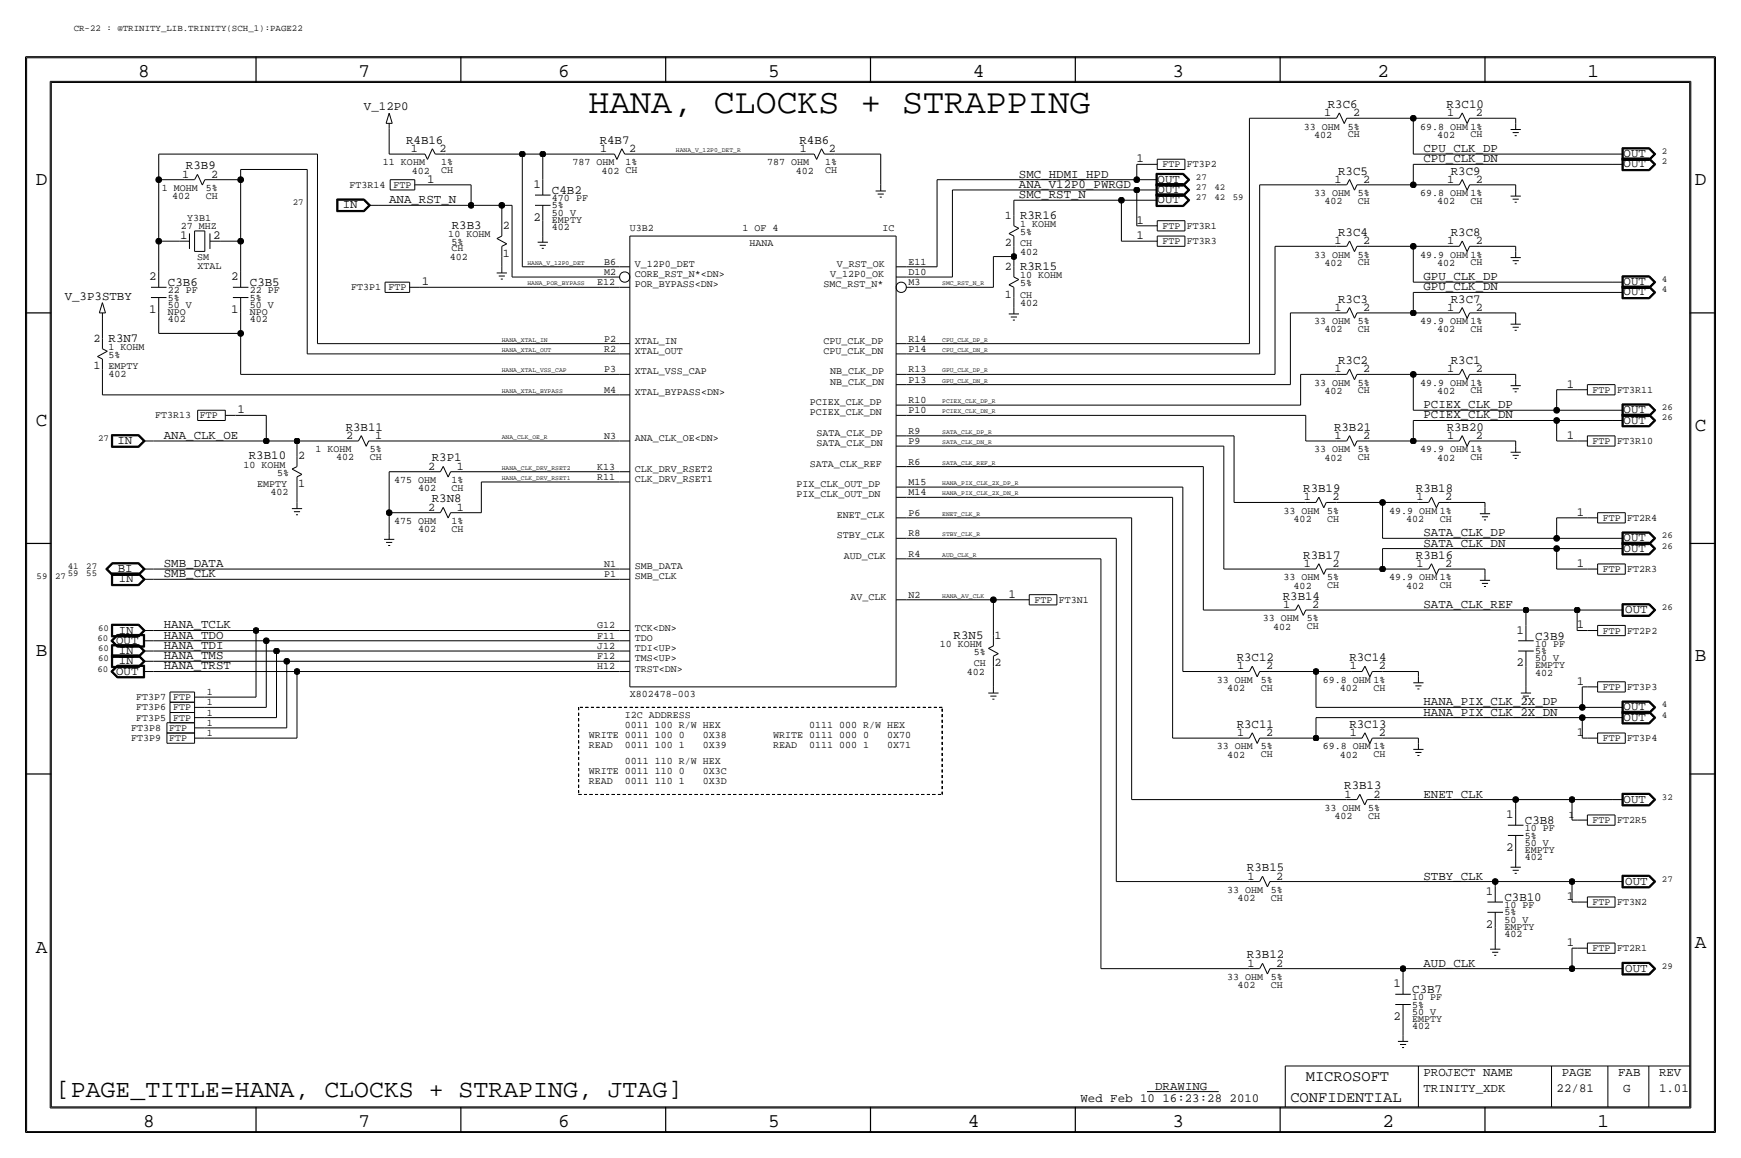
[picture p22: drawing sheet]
<svg xmlns="http://www.w3.org/2000/svg" width="432mm" height="287mm" viewBox="0 0 432 287" stroke-linecap="round" stroke-linejoin="round" font-family="sans-serif">
<defs><g id="words">
<text font-size="8.6" x="145.9" y="28">HANA, CLOCKS + STRAPPING</text>
<text font-size="6.2" x="13.9" y="271.9">[PAGE_TITLE=HANA, CLOCKS + STRAPING, JTAG]</text>
<g font-size="4.8">
<text x="34.3" y="19.1">8</text>
<text x="88.9" y="19.1">7</text>
<text x="138.4" y="19.1">6</text>
<text x="190.5" y="19.1">5</text>
<text x="241.3" y="19.1">4</text>
<text x="290.8" y="19.1">3</text>
<text x="341.6" y="19.1">2</text>
<text x="393.7" y="19.1">1</text>
<text x="8.9" y="45.8">D</text>
<text x="420.4" y="45.8">D</text>
<text x="8.9" y="105.5">C</text>
<text x="420.4" y="106.8">C</text>
<text x="8.9" y="162.7">B</text>
<text x="420.4" y="163.9">B</text>
<text x="8.9" y="236.3">A</text>
<text x="420.4" y="235.1">A</text>
<text x="35.5" y="279.5">8</text>
<text x="88.9" y="279.5">7</text>
<text x="138.4" y="279.5">6</text>
<text x="190.5" y="279.5">5</text>
<text x="240" y="279.5">4</text>
<text x="290.8" y="279.5">3</text>
<text x="342.9" y="279.5">2</text>
<text x="396.2" y="279.5">1</text>
</g>
<g font-size="3.8">
<text x="323.9" y="268.1">MICROSOFT</text>
<text x="320" y="273.2">CONFIDENTIAL</text>
</g>
<g font-size="3.1">
<text x="90.3" y="27.4">V_12P0</text>
<text x="329.3" y="26.8">R3C6</text>
<text x="358.8" y="26.8">R3C10</text>
<text x="100.7" y="35.7">R4B16</text>
<text x="148.7" y="35.7">R4B7</text>
<text x="198.3" y="35.7">R4B6</text>
<text x="281.9" y="40.2">1</text>
<text x="353.1" y="37.7">CPU_CLK_DP</text>
<text x="353.1" y="40.2">CPU_CLK_DN</text>
<text x="402.7" y="39">OUT</text>
<text x="402.7" y="41.5">OUT</text>
<text x="46.1" y="42">R3B9</text>
<text x="105.9" y="45.3">1</text>
<text x="132.3" y="46.6">1</text>
<text x="252.7" y="46.6">ANA_V12P0_PWRGD</text>
<text x="252.7" y="44">SMC_HDMI_HPD</text>
<text x="287.1" y="47.9">OUT</text>
<text x="287.1" y="45.3">OUT</text>
<text x="331.9" y="43.3">R3C5</text>
<text x="359.8" y="43.3">R3C9</text>
<text x="85" y="51.7">IN</text>
<text x="96.5" y="50.4">ANA_RST_N</text>
<text x="136.9" y="48.1">C4B2</text>
<text x="252.7" y="49.1">SMC_RST_N</text>
<text x="287.1" y="50.4">OUT</text>
<text x="44.7" y="59.3">1</text>
<text x="52.8" y="59.3">2</text>
<text x="112.1" y="56.7">R3B3</text>
<text x="132.3" y="54.7">2</text>
<text x="253" y="54.2">R3R16</text>
<text x="281.9" y="55.5">1</text>
<text x="281.9" y="59.3">1</text>
<text x="331.9" y="58.5">R3C4</text>
<text x="359.8" y="58.5">R3C8</text>
<text x="37" y="69.4">2</text>
<text x="41.7" y="71">C3B6</text>
<text x="57.4" y="69.4">2</text>
<text x="62" y="71">C3B5</text>
<text x="104.6" y="70.7">1</text>
<text x="253" y="66.9">R3R15</text>
<text x="353.1" y="72">GPU_CLK_DN</text>
<text x="353.1" y="69.4">GPU_CLK_DP</text>
<text x="402.7" y="70.7">OUT</text>
<text x="16.1" y="74.4">V_3P3STBY</text>
<text x="37" y="77.6">1</text>
<text x="57.4" y="77.6">1</text>
<text x="331.9" y="75">R3C3</text>
<text x="359.8" y="75">R3C7</text>
<text x="402.7" y="73.3">OUT</text>
<text x="26.9" y="84.7">R3N7</text>
<text x="331.9" y="90.3">R3C2</text>
<text x="359.8" y="90.3">R3C1</text>
<text x="353.1" y="101.2">PCIEX_CLK_DP</text>
<text x="388.6" y="96.1">1</text>
<text x="58.9" y="102.5">1</text>
<text x="85.8" y="106.8">R3B11</text>
<text x="330.9" y="106.8">R3B21</text>
<text x="353.1" y="103.7">PCIEX_CLK_DN</text>
<text x="358.8" y="106.8">R3B20</text>
<text x="402.7" y="105">OUT</text>
<text x="402.7" y="102.5">OUT</text>
<text x="29.1" y="110.1">IN</text>
<text x="40.6" y="108.8">ANA_CLK_OE</text>
<text x="61.7" y="113.9">R3B10</text>
<text x="388.6" y="108.8">1</text>
<text x="107.1" y="114.4">R3P1</text>
<text x="107.1" y="124.6">R3N8</text>
<text x="323.2" y="122">R3B19</text>
<text x="351.2" y="122">R3B18</text>
<text x="391.1" y="127.9">1</text>
<text x="353.1" y="135.5">SATA_CLK_DN</text>
<text x="353.1" y="132.9">SATA_CLK_DP</text>
<text x="402.7" y="136.8">OUT</text>
<text x="402.7" y="134.2">OUT</text>
<text x="29.2" y="141.8">BI</text>
<text x="40.6" y="143.1">SMB_CLK</text>
<text x="40.6" y="140.6">SMB_DATA</text>
<text x="323.2" y="138.5">R3B17</text>
<text x="351.2" y="138.5">R3B16</text>
<text x="391.1" y="140.6">1</text>
<text x="29.5" y="144.4">IN</text>
<text x="250.1" y="148.2">1</text>
<text x="318.2" y="148.7">R3B14</text>
<text x="40.6" y="155.8">HANA_TCLK</text>
<text x="353.1" y="150.7">SATA_CLK_REF</text>
<text x="391.1" y="155.8">1</text>
<text x="403.1" y="152">OUT</text>
<text x="28.8" y="159.6">OUT</text>
<text x="29.5" y="157.1">IN</text>
<text x="40.6" y="158.3">HANA_TDO</text>
<text x="40.6" y="160.9">HANA_TDI</text>
<text x="236.5" y="158.3">R3N5</text>
<text x="376.1" y="157.1">1</text>
<text x="380.7" y="158.6">C3B9</text>
<text x="28.8" y="167.2">OUT</text>
<text x="29.5" y="164.7">IN</text>
<text x="29.5" y="162.2">IN</text>
<text x="40.6" y="166">HANA_TRST</text>
<text x="40.6" y="163.4">HANA_TMS</text>
<text x="306.7" y="163.9">R3C12</text>
<text x="334.7" y="163.9">R3C14</text>
<text x="376.1" y="165.2">2</text>
<text x="391.1" y="169.8">1</text>
<text x="353.1" y="177.4">HANA_PIX_CLK_2X_DN</text>
<text x="353.1" y="174.9">HANA_PIX_CLK_2X_DP</text>
<text x="402.7" y="176.1">OUT</text>
<text x="402.7" y="178.7">OUT</text>
<text x="306.7" y="180.4">R3C11</text>
<text x="334.7" y="180.4">R3C13</text>
<text x="391.1" y="182.5">1</text>
<text x="333.4" y="195.7">R3B13</text>
<text x="353.1" y="197.7">ENET_CLK</text>
<text x="373.6" y="202.8">1</text>
<text x="402.7" y="199">OUT</text>
<text x="378.2" y="204.3">C3B8</text>
<text x="373.6" y="210.9">2</text>
<text x="309.3" y="216">R3B15</text>
<text x="353.1" y="218">STBY_CLK</text>
<text x="368.5" y="221.8">1</text>
<text x="403.1" y="219.3">OUT</text>
<text x="373.1" y="223.4">C3B10</text>
<text x="388.6" y="223.1">1</text>
<text x="368.5" y="230">2</text>
<text x="309.3" y="237.6">R3B12</text>
<text x="353.1" y="239.6">AUD_CLK</text>
<text x="388.6" y="234.5">1</text>
<text x="345.6" y="244.7">1</text>
<text x="403.1" y="240.9">OUT</text>
<text x="350.3" y="246.2">C3B7</text>
<text x="345.6" y="252.8">2</text>
<text x="353.1" y="266.8">PROJECT NAME</text>
<text x="387.3" y="266.8">PAGE</text>
<text x="401.3" y="266.8">FAB</text>
<text x="411.5" y="266.8">REV</text>
<text x="268" y="273.2">Wed Feb 10 16:23:28 2010</text>
<text x="286.5" y="270.1">DRAWING</text>
<text x="353.1" y="270.6">TRINITY_XDK</text>
<text x="386.1" y="270.6">22/81</text>
<text x="402.6" y="270.6">G</text>
<text x="411.5" y="270.6">1.01</text>
</g>
<g font-size="2.9">
<text x="328.4" y="28.8">1</text>
<text x="335.6" y="28.8">2</text>
<text x="358.9" y="28.8">1</text>
<text x="366.1" y="28.8">2</text>
<text x="101.9" y="37.7">1</text>
<text x="109" y="37.7">2</text>
<text x="148.8" y="37.7">1</text>
<text x="156" y="37.7">2</text>
<text x="198.4" y="37.7">1</text>
<text x="205.5" y="37.7">2</text>
<text x="45.2" y="44">1</text>
<text x="52.4" y="44">2</text>
<text x="331" y="45.3">1</text>
<text x="338.1" y="45.3">2</text>
<text x="358.9" y="45.3">1</text>
<text x="366.1" y="45.3">2</text>
<text x="124.7" y="56.7">2</text>
<text x="249.2" y="54.2">1</text>
<text x="124.7" y="63.6">1</text>
<text x="249.2" y="61.1">2</text>
<text x="331" y="60.6">1</text>
<text x="338.1" y="60.6">2</text>
<text x="358.9" y="60.6">1</text>
<text x="366.1" y="60.6">2</text>
<text x="249.2" y="66.9">2</text>
<text x="249.2" y="73.8">1</text>
<text x="331" y="77.1">1</text>
<text x="338.1" y="77.1">2</text>
<text x="358.9" y="77.1">1</text>
<text x="366.1" y="77.1">2</text>
<text x="23.2" y="84.7">2</text>
<text x="23.2" y="91.5">1</text>
<text x="331" y="92.3">1</text>
<text x="338.1" y="92.3">2</text>
<text x="358.9" y="92.3">1</text>
<text x="366.1" y="92.3">2</text>
<text x="73.9" y="113.9">2</text>
<text x="85.9" y="108.8">2</text>
<text x="93" y="108.8">1</text>
<text x="331" y="108.8">1</text>
<text x="338.1" y="108.8">2</text>
<text x="358.9" y="108.8">1</text>
<text x="366.1" y="108.8">2</text>
<text x="106.2" y="116.4">2</text>
<text x="113.3" y="116.4">1</text>
<text x="73.9" y="120.8">1</text>
<text x="323.3" y="124.1">1</text>
<text x="330.5" y="124.1">2</text>
<text x="351.3" y="124.1">1</text>
<text x="358.4" y="124.1">2</text>
<text x="106.2" y="126.6">2</text>
<text x="113.3" y="126.6">1</text>
<text x="323.3" y="140.6">1</text>
<text x="330.5" y="140.6">2</text>
<text x="351.3" y="140.6">1</text>
<text x="358.4" y="140.6">2</text>
<text x="318.3" y="150.7">1</text>
<text x="325.4" y="150.7">2</text>
<text x="246.6" y="158.3">1</text>
<text x="246.6" y="165.2">2</text>
<text x="306.8" y="166">1</text>
<text x="314" y="166">2</text>
<text x="334.8" y="166">1</text>
<text x="341.9" y="166">2</text>
<text x="306.8" y="182.5">1</text>
<text x="314" y="182.5">2</text>
<text x="334.8" y="182.5">1</text>
<text x="341.9" y="182.5">2</text>
<text x="333.5" y="197.7">1</text>
<text x="340.7" y="197.7">2</text>
<text x="309.4" y="218">1</text>
<text x="316.5" y="218">2</text>
<text x="309.4" y="239.6">1</text>
<text x="316.5" y="239.6">2</text>
</g>
<g font-size="2.5">
<text x="323.4" y="32.1">33 OHM</text>
<text x="325.9" y="34.1">402</text>
<text x="334.3" y="32.1">5%</text>
<text x="334.3" y="34">CH</text>
<text x="352.2" y="32.1">69.8 OHM 1%</text>
<text x="356.4" y="34.1">402</text>
<text x="364.7" y="34">CH</text>
<text x="95" y="41">11 KOHM</text>
<text x="109.4" y="41">1%</text>
<text x="142" y="41">787 OHM</text>
<text x="155.1" y="41">1%</text>
<text x="190.2" y="41">787 OHM</text>
<text x="204.7" y="41">1%</text>
<text x="288.3" y="41.5">FTP</text>
<text x="294.4" y="41.5">FT3P2</text>
<text x="40.2" y="47.3">1 MOHM</text>
<text x="51" y="47.3">5%</text>
<text x="86.7" y="46.6">FT3R14</text>
<text x="97.6" y="46.6">FTP</text>
<text x="102.2" y="43">402</text>
<text x="109.4" y="42.9">CH</text>
<text x="149.1" y="43">402 CH</text>
<text x="197.4" y="43">402</text>
<text x="204.7" y="42.9">CH</text>
<text x="42.7" y="49.4">402</text>
<text x="51" y="49.3">CH</text>
<text x="136.9" y="49.9">470 PF</text>
<text x="136.9" y="51.7">5%</text>
<text x="136.9" y="53.4">50 V</text>
<text x="325.9" y="48.6">33 OHM</text>
<text x="328.5" y="50.6">402</text>
<text x="336.8" y="48.6">5%</text>
<text x="336.8" y="50.5">CH</text>
<text x="352.2" y="48.6">69.8 OHM 1%</text>
<text x="356.4" y="50.7">402</text>
<text x="364.7" y="50.5">CH</text>
<text x="44.9" y="56.7">27 MHZ</text>
<text x="46.4" y="54.8">Y3B1</text>
<text x="111.2" y="58.8">10 KOHM</text>
<text x="136.9" y="57">402</text>
<text x="136.9" y="55.2">EMPTY</text>
<text x="156.2" y="57.3">U3B2</text>
<text x="184.1" y="57.3">1 OF 4</text>
<text x="218.9" y="57.3">IC</text>
<text x="253" y="56.2">1 KOHM</text>
<text x="253" y="58.3">5%</text>
<text x="288.3" y="56.7">FTP</text>
<text x="294.4" y="56.7">FT3R1</text>
<text x="48.9" y="64.5">SM</text>
<text x="111.5" y="64.4">402</text>
<text x="112" y="60.8">5%</text>
<text x="112" y="62.3">CH</text>
<text x="149.8" y="65.6">B6</text>
<text x="185.9" y="61.1">HANA</text>
<text x="225.3" y="65.6">E11</text>
<text x="253" y="61.1">CH</text>
<text x="253" y="63.1">402</text>
<text x="288.3" y="60.6">FTP</text>
<text x="294.4" y="60.6">FT3R3</text>
<text x="325.9" y="63.9">33 OHM</text>
<text x="328.5" y="65.9">402</text>
<text x="336.8" y="65.8">CH</text>
<text x="336.8" y="63.9">5%</text>
<text x="352.2" y="63.9">49.9 OHM 1%</text>
<text x="356.4" y="65.9">402</text>
<text x="364.7" y="65.8">CH</text>
<text x="49" y="66.6">XTAL</text>
<text x="87.1" y="72">FT3P1</text>
<text x="96.3" y="72">FTP</text>
<text x="148.1" y="70.7">E12</text>
<text x="149.8" y="68.2">M2</text>
<text x="157.5" y="66.1">V_12P0_DET</text>
<text x="157.5" y="68.7">CORE_RST_N*&lt;DN&gt;</text>
<text x="157.5" y="71.2">POR_BYPASS&lt;DN&gt;</text>
<text x="204.2" y="71.2">SMC_RST_N*</text>
<text x="205.9" y="68.7">V_12P0_OK</text>
<text x="207.6" y="66.1">V_RST_OK</text>
<text x="225.3" y="68.2">D10</text>
<text x="225.3" y="70.7">M3</text>
<text x="253" y="68.9">10 KOHM</text>
<text x="253" y="71">5%</text>
<text x="41.7" y="74.5">5%</text>
<text x="41.7" y="76.3">50 V</text>
<text x="41.7" y="72.7">22 PF</text>
<text x="62" y="76.3">50 V</text>
<text x="62" y="74.5">5%</text>
<text x="62" y="72.7">22 PF</text>
<text x="253" y="73.8">CH</text>
<text x="253" y="75.8">402</text>
<text x="41.7" y="79.9">402</text>
<text x="41.7" y="78.1">NPO</text>
<text x="62" y="79.9">402</text>
<text x="62" y="78.1">NPO</text>
<text x="325.9" y="80.4">33 OHM</text>
<text x="328.5" y="82.4">402</text>
<text x="336.8" y="82.3">CH</text>
<text x="336.8" y="80.4">5%</text>
<text x="352.2" y="80.4">49.9 OHM 1%</text>
<text x="356.4" y="82.4">402</text>
<text x="364.7" y="82.3">CH</text>
<text x="26.9" y="88.7">5%</text>
<text x="26.9" y="86.7">1 KOHM</text>
<text x="149.8" y="87.2">R2</text>
<text x="149.8" y="84.7">P2</text>
<text x="157.5" y="87.7">XTAL_OUT</text>
<text x="157.5" y="85.2">XTAL_IN</text>
<text x="204.2" y="87.7">CPU_CLK_DN</text>
<text x="204.2" y="85.2">CPU_CLK_DP</text>
<text x="225.3" y="84.7">R14</text>
<text x="225.3" y="87.2">P14</text>
<text x="26.9" y="91.5">EMPTY</text>
<text x="26.9" y="93.6">402</text>
<text x="149.8" y="92.3">P3</text>
<text x="157.5" y="92.8">XTAL_VSS_CAP</text>
<text x="205.9" y="95.4">NB_CLK_DN</text>
<text x="205.9" y="92.8">NB_CLK_DP</text>
<text x="225.3" y="92.3">R13</text>
<text x="225.3" y="94.8">P13</text>
<text x="325.9" y="95.6">33 OHM</text>
<text x="336.8" y="95.6">5%</text>
<text x="352.2" y="95.6">49.9 OHM 1%</text>
<text x="149.8" y="97.4">M4</text>
<text x="157.5" y="97.9">XTAL_BYPASS&lt;DN&gt;</text>
<text x="200.9" y="100.4">PCIEX_CLK_DP</text>
<text x="225.3" y="99.9">R10</text>
<text x="328.5" y="97.6">402</text>
<text x="336.8" y="97.5">CH</text>
<text x="356.4" y="97.6">402</text>
<text x="364.7" y="97.5">CH</text>
<text x="395" y="97.4">FTP</text>
<text x="401.1" y="97.4">FT3R11</text>
<text x="38.5" y="103.7">FT3R13</text>
<text x="49.6" y="103.7">FTP</text>
<text x="200.9" y="103">PCIEX_CLK_DN</text>
<text x="225.3" y="107.5">R9</text>
<text x="225.3" y="102.5">P10</text>
<text x="78.3" y="112.1">1 KOHM</text>
<text x="91.7" y="112.1">5%</text>
<text x="149.8" y="108.8">N3</text>
<text x="157.5" y="109.3">ANA_CLK_OE&lt;DN&gt;</text>
<text x="202.5" y="110.6">SATA_CLK_DN</text>
<text x="202.5" y="108.1">SATA_CLK_DP</text>
<text x="225.3" y="110.1">P9</text>
<text x="325.9" y="112.1">33 OHM</text>
<text x="336.8" y="112.1">5%</text>
<text x="352.2" y="112.1">49.9 OHM 1%</text>
<text x="395" y="110.1">FTP</text>
<text x="401.1" y="110.1">FT3R10</text>
<text x="60.4" y="115.9">10 KOHM</text>
<text x="68.8" y="118">5%</text>
<text x="83.4" y="114.1">402</text>
<text x="91.7" y="114">CH</text>
<text x="97.8" y="119.7">475 OHM</text>
<text x="112" y="119.7">1%</text>
<text x="148.1" y="116.4">K13</text>
<text x="148.1" y="119">R11</text>
<text x="157.5" y="116.9">CLK_DRV_RSET2</text>
<text x="157.5" y="119.5">CLK_DRV_RSET1</text>
<text x="200.9" y="115.7">SATA_CLK_REF</text>
<text x="225.3" y="115.2">R6</text>
<text x="328.5" y="114.2">402</text>
<text x="336.8" y="114.1">CH</text>
<text x="356.4" y="114.2">402</text>
<text x="364.7" y="114.1">CH</text>
<text x="63.8" y="120.8">EMPTY</text>
<text x="67.1" y="122.8">402</text>
<text x="103.7" y="121.8">402</text>
<text x="112" y="121.7">CH</text>
<text x="197.5" y="123.3">PIX_CLK_OUT_DN</text>
<text x="197.5" y="120.7">PIX_CLK_OUT_DP</text>
<text x="225.3" y="120.2">M15</text>
<text x="225.3" y="122.8">M14</text>
<text x="97.8" y="129.9">475 OHM</text>
<text x="103.7" y="131.9">402</text>
<text x="112" y="131.8">CH</text>
<text x="112" y="129.9">1%</text>
<text x="207.6" y="128.4">ENET_CLK</text>
<text x="225.3" y="127.9">P6</text>
<text x="318.3" y="127.4">33 OHM</text>
<text x="320.9" y="129.4">402</text>
<text x="329.2" y="129.3">CH</text>
<text x="329.2" y="127.4">5%</text>
<text x="344.6" y="127.4">49.9 OHM 1%</text>
<text x="348.8" y="129.4">402</text>
<text x="357.1" y="129.3">CH</text>
<text x="397.5" y="129.1">FTP</text>
<text x="403.6" y="129.1">FT2R4</text>
<text x="207.6" y="133.5">STBY_CLK</text>
<text x="225.3" y="132.9">R8</text>
<text x="149.8" y="140.6">N1</text>
<text x="149.8" y="143.1">P1</text>
<text x="157.5" y="141.1">SMB_DATA</text>
<text x="157.5" y="143.6">SMB_CLK</text>
<text x="209.2" y="138.5">AUD_CLK</text>
<text x="225.3" y="138">R4</text>
<text x="318.3" y="143.9">33 OHM</text>
<text x="329.2" y="143.9">5%</text>
<text x="344.6" y="143.9">49.9 OHM 1%</text>
<text x="397.5" y="141.8">FTP</text>
<text x="403.6" y="141.8">FT2R3</text>
<text x="210.9" y="148.7">AV_CLK</text>
<text x="225.3" y="148.2">N2</text>
<text x="256.5" y="149.5">FTP</text>
<text x="262.6" y="149.5">FT3N1</text>
<text x="320.9" y="145.9">402</text>
<text x="329.2" y="145.8">CH</text>
<text x="348.8" y="145.9">402</text>
<text x="357.1" y="145.8">CH</text>
<text x="148.1" y="155.8">G12</text>
<text x="313.2" y="154">33 OHM</text>
<text x="324.1" y="156">CH</text>
<text x="324.1" y="154">5%</text>
<text x="148.1" y="158.3">F11</text>
<text x="148.1" y="160.9">J12</text>
<text x="157.5" y="156.3">TCK&lt;DN&gt;</text>
<text x="157.5" y="158.9">TDO</text>
<text x="157.5" y="161.4">TDI&lt;UP&gt;</text>
<text x="233.1" y="160.4">10 KOHM</text>
<text x="315.8" y="156.1">402</text>
<text x="380.7" y="160.4">10 PF</text>
<text x="397.5" y="157.1">FTP</text>
<text x="403.6" y="157.1">FT2P2</text>
<text x="148.1" y="166">H12</text>
<text x="148.1" y="163.4">F12</text>
<text x="157.5" y="166.5">TRST&lt;DN&gt;</text>
<text x="157.5" y="163.9">TMS&lt;UP&gt;</text>
<text x="239.8" y="167.2">402</text>
<text x="241.5" y="165.2">CH</text>
<text x="241.5" y="162.4">5%</text>
<text x="380.7" y="167.5">402</text>
<text x="380.7" y="163.9">50 V</text>
<text x="380.7" y="162.2">5%</text>
<text x="380.7" y="165.7">EMPTY</text>
<text x="33.8" y="173.6">FT3P7</text>
<text x="43" y="173.6">FTP</text>
<text x="51.3" y="172.3">1</text>
<text x="156.2" y="172.8">X802478-003</text>
<text x="301.8" y="169.3">33 OHM</text>
<text x="304.3" y="171.3">402</text>
<text x="312.7" y="171.2">CH</text>
<text x="312.7" y="169.3">5%</text>
<text x="328.1" y="169.3">69.8 OHM 1%</text>
<text x="332.3" y="171.3">402</text>
<text x="340.6" y="171.2">CH</text>
<text x="397.5" y="171">FTP</text>
<text x="403.6" y="171">FT3P3</text>
<text x="33.8" y="176.1">FT3P6</text>
<text x="33.8" y="178.7">FT3P5</text>
<text x="43" y="176.1">FTP</text>
<text x="43" y="178.7">FTP</text>
<text x="51.3" y="179.9">1</text>
<text x="51.3" y="174.9">1</text>
<text x="51.3" y="177.4">1</text>
<text x="155" y="177.9">I2C ADDRESS</text>
<text x="32.5" y="183.7">FT3P9</text>
<text x="32.5" y="181.2">FT3P8</text>
<text x="42" y="183.7">FTP</text>
<text x="42" y="181.2">FTP</text>
<text x="51.3" y="182.5">1</text>
<text x="146" y="185.5">READ</text>
<text x="146" y="183">WRITE 0011 100 0</text>
<text x="155" y="180.4">0011 100 R/W HEX</text>
<text x="155" y="185.5">0011 100 1</text>
<text x="174.3" y="185.5">0X39</text>
<text x="174.3" y="183">0X38</text>
<text x="191.8" y="183">WRITE 0111 000 0</text>
<text x="191.8" y="185.5">READ</text>
<text x="200.7" y="180.4">0111 000 R/W HEX</text>
<text x="200.7" y="185.5">0111 000 1</text>
<text x="220.1" y="183">0X70</text>
<text x="220.1" y="185.5">0X71</text>
<text x="301.8" y="185.8">33 OHM</text>
<text x="312.7" y="185.8">5%</text>
<text x="328.1" y="185.8">69.8 OHM 1%</text>
<text x="397.5" y="183.7">FTP</text>
<text x="403.6" y="183.7">FT3P4</text>
<text x="146" y="191.9">WRITE 0011 110 0</text>
<text x="155" y="189.3">0011 110 R/W HEX</text>
<text x="174.3" y="191.9">0X3C</text>
<text x="304.3" y="187.8">402</text>
<text x="312.7" y="187.7">CH</text>
<text x="332.3" y="187.8">402</text>
<text x="340.6" y="187.7">CH</text>
<text x="146" y="194.4">READ</text>
<text x="155" y="194.4">0011 110 1</text>
<text x="174.3" y="194.4">0X3D</text>
<text x="328.5" y="201">33 OHM</text>
<text x="331" y="203.1">402</text>
<text x="339.3" y="201">5%</text>
<text x="339.3" y="203">CH</text>
<text x="389" y="202.8">1</text>
<text x="378.2" y="206.1">10 PF</text>
<text x="378.2" y="207.9">5%</text>
<text x="378.2" y="209.7">50 V</text>
<text x="395" y="204.1">FTP</text>
<text x="401.1" y="204.1">FT2R5</text>
<text x="378.2" y="213.2">402</text>
<text x="378.2" y="211.4">EMPTY</text>
<text x="304.3" y="221.3">33 OHM</text>
<text x="315.2" y="221.3">5%</text>
<text x="306.9" y="223.4">402</text>
<text x="315.2" y="223.3">CH</text>
<text x="373.1" y="225.2">10 PF</text>
<text x="373.1" y="226.9">5%</text>
<text x="395" y="224.4">FTP</text>
<text x="401.1" y="224.4">FT3N2</text>
<text x="373.1" y="228.7">50 V</text>
<text x="373.1" y="230.5">EMPTY</text>
<text x="373.1" y="232.3">402</text>
<text x="395" y="235.8">FTP</text>
<text x="401.1" y="235.8">FT2R1</text>
<text x="304.3" y="242.9">33 OHM</text>
<text x="306.9" y="245">402</text>
<text x="315.2" y="244.9">CH</text>
<text x="315.2" y="242.9">5%</text>
<text x="350.3" y="249.8">5%</text>
<text x="350.3" y="251.6">50 V</text>
<text x="350.3" y="248">10 PF</text>
<text x="350.3" y="253.3">EMPTY</text>
<text x="350.3" y="255.1">402</text>
</g>
<g font-size="2.3">
<text x="18.3" y="7.7">CR-22 : @TRINITY_LIB.TRINITY(SCH_1):PAGE22</text>
<text x="412.2" y="38.2">2</text>
<text x="412.2" y="40.7">2</text>
<text x="296.6" y="47.1">27</text>
<text x="296.6" y="44.6">27</text>
<text x="301.2" y="47.1">42</text>
<text x="72.6" y="50.9">27</text>
<text x="296.6" y="49.6">27</text>
<text x="301.2" y="49.6">42</text>
<text x="305.8" y="49.6">59</text>
<text x="412.2" y="70">4</text>
<text x="412.2" y="72.5">4</text>
<text x="412.2" y="101.7">26</text>
<text x="412.2" y="104.2">26</text>
<text x="24.3" y="109.3">27</text>
<text x="412.2" y="136">26</text>
<text x="412.2" y="133.5">26</text>
<text x="9.1" y="143.6">59</text>
<text x="13.7" y="143.6">27</text>
<text x="16.8" y="141.1">41</text>
<text x="16.8" y="142.9">59</text>
<text x="21.4" y="141.1">27</text>
<text x="21.4" y="142.9">55</text>
<text x="412.2" y="151.2">26</text>
<text x="24.2" y="158.9">60</text>
<text x="24.3" y="156.3">60</text>
<text x="24.3" y="161.4">60</text>
<text x="24.2" y="166.5">60</text>
<text x="24.3" y="163.9">60</text>
<text x="412.2" y="177.9">4</text>
<text x="412.2" y="175.4">4</text>
<text x="412.2" y="198.2">32</text>
<text x="412.2" y="218.5">27</text>
<text x="412.2" y="240.1">29</text>
</g>
<g font-size="1.6">
<text x="167.6" y="37.7">HANA_V_12P0_DET_R</text>
<text x="130.8" y="65.6">HANA_V_12P0_DET</text>
<text x="130.8" y="70.7">HANA_POR_BYPASS</text>
<text x="233.7" y="70.7">SMC_RST_N_R</text>
<text x="124.5" y="87.2">HANA_XTAL_OUT</text>
<text x="124.5" y="84.7">HANA_XTAL_IN</text>
<text x="233.7" y="84.7">CPU_CLK_DP_R</text>
<text x="233.7" y="87.2">CPU_CLK_DN_R</text>
<text x="124.5" y="92.3">HANA_XTAL_VSS_CAP</text>
<text x="233.7" y="92.3">GPU_CLK_DP_R</text>
<text x="233.7" y="94.8">GPU_CLK_DN_R</text>
<text x="124.5" y="97.4">HANA_XTAL_BYPASS</text>
<text x="233.7" y="99.9">PCIEX_CLK_DP_R</text>
<text x="233.7" y="107.5">SATA_CLK_DP_R</text>
<text x="233.7" y="102.5">PCIEX_CLK_DN_R</text>
<text x="124.5" y="108.8">ANA_CLK_OE_R</text>
<text x="233.7" y="110.1">SATA_CLK_DN_R</text>
<text x="124.5" y="116.4">HANA_CLK_DRV_RSET2</text>
<text x="124.5" y="119">HANA_CLK_DRV_RSET1</text>
<text x="233.7" y="115.2">SATA_CLK_REF_R</text>
<text x="233.7" y="122.8">HANA_PIX_CLK_2X_DN_R</text>
<text x="233.7" y="120.2">HANA_PIX_CLK_2X_DP_R</text>
<text x="233.7" y="127.9">ENET_CLK_R</text>
<text x="233.7" y="132.9">STBY_CLK_R</text>
<text x="233.7" y="138">AUD_CLK_R</text>
<text x="233.7" y="148.2">HANA_AV_CLK</text>
</g>
</g></defs>
<!-- layer: Nets -->
<g fill="none" stroke="#000" stroke-width=".25">
<path d="M39.4 38.2h39.3zM39.4 38.2v6.4zM78.7 38.2v47zM96.5 31.9v6.3zM96.5 38.2h6.4zM110.5 38.2h19zM129.5 38.2h5.1zM129.5 38.2v27.9zM134.6 38.2v6.4zM134.6 38.2h15.3zM157.5 38.2h41.9zM207 38.2h11.4z"/>
<path d="M218.4 38.2v7.6zM309.9 29.3h19zM309.9 29.3v55.9zM336.5 29.3h14zM350.5 29.3h8.9zM350.5 29.3v8.9zM350.5 38.2h49.5zM367 29.3h8.9zM375.9 29.3v1.3zM39.4 59.8h5zM39.4 44.6h6.3zM39.4 44.6v15.2z"/>
<path d="M39.4 59.8v7.6zM53.3 44.6h6.4zM54.6 59.8h5.1zM59.7 44.6v15.2zM59.7 59.8v7.6zM59.7 42v2.6zM59.7 42h16.5zM76.2 42v45.7zM94 50.9h22.8zM105.4 45.8h11.4zM116.8 45.8v5.1zM116.8 50.9h7.7z"/>
<path d="M124.5 50.9h2.5zM124.5 50.9v5.1zM127 50.9v17.8zM134.6 54.7v3.8zM232.4 44.6h49.5zM232.4 44.6v21.5zM236.2 47.1v21.6zM236.2 47.1h45.7zM251.5 49.6v3.8zM251.5 49.6h26.6zM278.1 59.8h6.4zM278.1 49.6v10.2z"/>
<path d="M278.1 49.6h6.4zM281.9 47.1v8.9zM281.9 40.7h2.6zM281.9 40.7v3.9zM281.9 44.6h2.6zM281.9 56h2.6zM281.9 47.1h2.6zM312.4 45.8h19.1zM312.4 45.8v41.9zM339.1 45.8h11.4zM350.5 45.8h8.9zM350.5 40.7v5.1z"/>
<path d="M350.5 40.7h49.5zM367 45.8h8.9zM375.9 45.8v1.3zM25.4 78.8v5.1zM39.4 77.6v5.1zM59.7 77.6v5.1zM104.1 71.2h49.6zM124.5 63.6v2.5zM127 68.7h26.7zM129.5 66.1h24.2zM224.8 68.7h11.4zM224.8 71.2h21.6z"/>
<path d="M224.8 66.1h7.6zM246.4 63.6v7.6zM246.4 63.6h5.1zM251.5 61.1v2.5zM251.5 63.6v2.5zM251.5 73.8v2.5zM316.2 61.1h15.3zM316.2 61.1v31.7zM320 77.6h11.5zM320 77.6v17.8zM339.1 77.6h11.4zM339.1 61.1h11.4z"/>
<path d="M350.5 77.6h8.9zM350.5 72.5v5.1zM350.5 61.1h8.9zM350.5 61.1v8.9zM350.5 70h49.5zM350.5 72.5h49.5zM367 77.6h8.9zM367 61.1h8.9zM375.9 77.6v1.2zM375.9 61.1v1.2zM25.4 97.9h128.3zM25.4 91.5v6.4z"/>
<path d="M39.4 82.7h20.3zM59.7 82.7v10.1zM59.7 92.8h94zM76.2 87.7h77.5zM78.7 85.2h75zM224.8 95.4h95.2zM224.8 87.7h87.6zM224.8 92.8h91.4zM224.8 85.2h85.1zM322.6 92.8v7.6zM322.6 92.8h8.9zM339.1 92.8h11.4z"/>
<path d="M350.5 92.8h8.9zM350.5 92.8v8.9zM367 92.8h8.9zM375.9 92.8v1.3zM386.1 96.6v5.1zM386.1 96.6h5.1zM38.1 109.3h27.9zM58.4 103h7.6zM66 109.3h7.7zM66 103v6.3zM73.7 109.3h12.7zM73.7 109.3v3.8z"/>
<path d="M94 109.3h59.7zM96.5 116.9h10.2zM96.5 116.9v10.2zM114.3 116.9h39.4zM119.4 119.5v7.6zM119.4 119.5h34.3zM224.8 108.1h81.3zM224.8 103h99zM224.8 115.7h73.7zM224.8 100.4h97.8zM224.8 110.6h78.7zM298.4 115.7v35.5z"/>
<path d="M303.5 110.6v30.5zM306.1 108.1v16.5zM323.8 109.3h7.7zM323.8 103v6.3zM339.1 109.3h11.4zM350.5 101.7h35.6zM350.5 109.3h8.9zM350.5 104.2v5.1zM350.5 104.2h35.6zM367 109.3h8.9zM375.9 109.3v1.3zM386.1 101.7h14z"/>
<path d="M386.1 104.2h14zM386.1 104.2v5.1zM386.1 109.3h5.1zM73.7 120.8v3.8zM96.5 127.1h10.2zM96.5 127.1v5.1zM114.3 127.1h5.1zM224.8 133.5h52.1zM224.8 120.8h68.6zM224.8 128.4h55.9zM224.8 138.5h48.3zM224.8 123.3h66z"/>
<path d="M273 138.5v101.6zM276.9 133.5v85zM280.7 128.4v69.8zM290.8 123.3v59.7zM293.4 120.8v45.7zM306.1 124.6h17.7zM331.5 124.6h11.4zM342.9 136v5.1zM342.9 124.6h8.9zM342.9 124.6v8.9zM342.9 133.5h43.2zM342.9 136h43.2z"/>
<path d="M359.4 124.6h8.9zM368.3 124.6v1.2zM386.1 128.4h7.6zM386.1 136h13.9zM386.1 136v5.1zM386.1 133.5h14zM386.1 128.4v5.1zM38.1 143.6h115.6zM38.1 141.1h115.6zM38.1 158.9h27.9zM38.1 156.3h25.4zM63.5 156.3v16.5z"/>
<path d="M63.5 156.3h90.2zM66 158.9v16.5zM66 158.9h87.7zM224.8 148.7h21.6zM246.4 148.7v8.9zM246.4 148.7h6.3zM298.4 151.2h20.4zM303.5 141.1h20.4zM326.4 151.2h52.1zM331.5 141.1h11.4zM342.9 141.1h8.9zM359.4 141.1h8.9z"/>
<path d="M368.3 141.1v1.2zM378.5 151.2v3.8zM378.5 151.2h12.7zM386.1 141.1h7.6zM391.2 151.2h8.8zM391.2 151.2v5.1zM391.2 156.3h2.5zM38.1 166.5h35.6zM38.1 163.9h33zM38.1 161.4h30.5zM50.8 175.4h15.2zM50.8 177.9h17.8z"/>
<path d="M50.8 172.8h12.7zM68.6 161.4v16.5zM68.6 161.4h85.1zM71.1 163.9h82.6zM71.1 163.9v16.5zM73.7 166.5h80zM73.7 166.5v16.5zM246.4 165.2v5.1zM293.4 166.5h13.9zM315 166.5h11.4zM326.4 177.9v5.1zM326.4 166.5h8.9z"/>
<path d="M326.4 166.5v8.9zM326.4 177.9h66zM326.4 175.4h66zM342.9 166.5h8.9zM351.8 166.5v1.2zM378.5 165.2v5.1zM392.4 177.9h7.6zM392.4 175.4h7.6zM392.4 170.3h1.3zM392.4 177.9v5.1zM392.4 170.3v5.1zM50.8 183h22.9z"/>
<path d="M50.8 180.4h20.3zM280.7 198.2h53.3zM290.8 183h16.5zM315 183h11.4zM326.4 183h8.9zM341.6 198.2h34.3zM342.9 183h8.9zM351.8 183v1.3zM375.9 198.2h14zM375.9 198.2v2.6zM389.9 198.2v5.1zM389.9 198.2h10.1z"/>
<path d="M392.4 183h1.3zM276.9 218.5h33zM317.5 218.5h53.3zM370.8 218.5h19.1zM370.8 218.5v1.3zM375.9 210.9v2.6zM389.9 218.5v5.1zM389.9 218.5h10.1zM389.9 203.3h1.3zM370.8 230v3.8zM389.9 235.1v5zM389.9 235.1h1.3z"/>
<path d="M389.9 223.6h1.3zM273 240.1h36.9zM317.5 240.1h30.5zM348 240.1h41.9zM348 240.1v2.6zM348 252.8v3.8zM389.9 240.1h10.1z"/>
</g>
<path d="M143.5 175.4h90.2zM143.5 175.4v21.6zM233.7 175.4v21.6zM143.5 197h90.2z" fill="none" stroke="#000" stroke-width=".25" stroke-dasharray=".7 .7" stroke-linecap="butt"/>
<g fill="#000" stroke="#000" stroke-width=".25">
<circle cx="129.5" cy="38.2" r=".72"/>
<circle cx="134.6" cy="38.2" r=".72"/>
<circle cx="350.5" cy="29.3" r=".72"/>
<circle cx="39.4" cy="44.6" r=".72"/>
<circle cx="39.4" cy="59.8" r=".72"/>
<circle cx="59.7" cy="44.6" r=".72"/>
<circle cx="59.7" cy="59.8" r=".72"/>
<circle cx="116.8" cy="50.9" r=".72"/>
<circle cx="124.5" cy="50.9" r=".72"/>
<circle cx="278.1" cy="49.6" r=".72"/>
<circle cx="281.9" cy="47.1" r=".72"/>
<circle cx="281.9" cy="44.6" r=".72"/>
<circle cx="350.5" cy="45.8" r=".72"/>
<circle cx="251.5" cy="63.6" r=".72"/>
<circle cx="350.5" cy="77.6" r=".72"/>
<circle cx="350.5" cy="61.1" r=".72"/>
<circle cx="59.7" cy="82.7" r=".72"/>
<circle cx="350.5" cy="92.8" r=".72"/>
<circle cx="66" cy="109.3" r=".72"/>
<circle cx="73.7" cy="109.3" r=".72"/>
<circle cx="350.5" cy="109.3" r=".72"/>
<circle cx="386.1" cy="104.2" r=".72"/>
<circle cx="386.1" cy="101.7" r=".72"/>
<circle cx="96.5" cy="127.1" r=".72"/>
<circle cx="342.9" cy="124.6" r=".72"/>
<circle cx="386.1" cy="136" r=".72"/>
<circle cx="386.1" cy="133.5" r=".72"/>
<circle cx="63.5" cy="156.3" r=".72"/>
<circle cx="66" cy="158.9" r=".72"/>
<circle cx="246.4" cy="148.7" r=".72"/>
<circle cx="342.9" cy="141.1" r=".72"/>
<circle cx="378.5" cy="151.2" r=".72"/>
<circle cx="391.2" cy="151.2" r=".72"/>
<circle cx="68.6" cy="161.4" r=".72"/>
<circle cx="71.1" cy="163.9" r=".72"/>
<circle cx="73.7" cy="166.5" r=".72"/>
<circle cx="326.4" cy="166.5" r=".72"/>
<circle cx="392.4" cy="175.4" r=".72"/>
<circle cx="392.4" cy="177.9" r=".72"/>
<circle cx="326.4" cy="183" r=".72"/>
<circle cx="375.9" cy="198.2" r=".72"/>
<circle cx="389.9" cy="198.2" r=".72"/>
<circle cx="370.8" cy="218.5" r=".72"/>
<circle cx="389.9" cy="218.5" r=".72"/>
<circle cx="348" cy="240.1" r=".72"/>
<circle cx="389.9" cy="240.1" r=".72"/>
</g>
<!-- layer: Components -->
<g fill="none" stroke="#000" stroke-width=".25">
<path d="M95.8 30.6h1.5zM96.5 28l-.7 2.6zM96.5 30.6v1.3zM96.5 28l.8 2.6zM102.9 38.2h2.5zM105.4 38.2l.6 1.3zM107.2 36.9l-1.2 2.6zM107.2 36.9l.7 1.3zM107.9 38.2h2.6zM149.9 38.2h2.5zM152.4 38.2l.6 1.3zM154.2 36.9l.7 1.3z"/>
<path d="M154.2 36.9l-1.2 2.6zM154.9 38.2h2.6zM199.4 38.2h2.5zM201.9 38.2l.6 1.3zM203.8 36.9l.7 1.3zM203.8 36.9l-1.3 2.6zM204.5 38.2h2.5zM287 39.5v2.5zM287 39.5h6.9zM293.9 39.5v2.5zM328.9 29.3h2.6zM332.2 28l1.2 2.6z"/>
<path d="M332.2 28l-.7 1.3zM334 29.3h2.5zM334 29.3l-.6 1.3zM359.4 29.3h2.5zM362.7 28l1.2 2.6zM362.7 28l-.8 1.3zM364.5 29.3h2.5zM364.5 29.3l-.6 1.3zM374.6 32.1h2.6zM375.2 32.9h1.5zM375.7 33.6h.5zM375.9 30.6v1.5z"/>
<path d="M400 38.2h2.6zM402.3 36.6v3.2zM402.3 39.8h6.8zM402.3 39.2v3.1zM402.3 36.6h6.8zM402.3 39.2h6.8zM402.4 36.7v3zM402.4 39.7h6.6zM402.4 39.3v2.9zM402.4 36.7h6.6zM402.4 39.3h6.6zM402.5 36.8v2.8z"/>
<path d="M402.5 39.6h6.5zM402.5 39.4v2.7zM402.5 36.8h6.5zM402.5 39.4h6.5zM402.6 36.9h6.3zM402.6 36.9v2.6zM402.6 39.5h6.3zM402.6 39.5v2.5zM408.9 39.5l1.3-1.3zM408.9 36.9l1.3 1.3zM408.9 39.5l1.3 1.2zM409 36.8l1.4 1.4z"/>
<path d="M409 39.4l1.4 1.3zM409 39.6l1.4-1.4zM409 39.7l1.5-1.5zM409 36.7l1.5 1.5zM409 39.3l1.5 1.4zM409.1 36.6l1.6 1.6zM409.1 39.2l1.6 1.5zM409.1 39.8l1.6-1.6zM44.4 59.8h2.6zM45.7 44.6h2.6zM47 57.9v3.8zM48.3 57.3h2.5z"/>
<path d="M48.3 57.3v5zM49 43.2l1.2 2.7zM49 43.2l-.7 1.4zM50.8 44.6h2.5zM50.8 57.3v5zM50.8 44.6l-.6 1.3zM52.1 59.8h2.5zM52.1 57.9v3.8zM83.5 49.3v3.2zM83.5 52.5h6.8zM83.5 49.3h6.8zM83.6 49.4h6.7z"/>
<path d="M83.6 49.4v3zM83.6 52.4h6.7zM83.7 49.5v2.8zM83.7 52.3h6.5zM83.7 49.5h6.5zM83.8 49.6h6.4zM83.8 49.6v2.6zM83.8 52.2h6.4zM90.2 49.6l1.2 1.3zM90.2 52.2l1.2-1.3zM90.2 52.3l1.4-1.4zM90.2 49.5l1.4 1.4z"/>
<path d="M90.3 49.4l1.4 1.5zM90.3 52.4l1.4-1.5zM90.3 49.3l1.6 1.6zM90.3 52.5l1.6-1.6zM91.4 50.9h2.6zM96.8 47.1h6.1zM96.8 44.6v2.5zM96.8 44.6h6.1zM102.9 44.6v2.5zM102.9 45.8h2.5zM123.2 59.1l2.5 1.4zM123.2 59.1l1.3-.6z"/>
<path d="M124.5 56v2.5zM132.7 48.4h3.9zM132.7 50.9h3.9zM134.6 50.9v3.8zM134.6 44.6v3.8zM134.6 58.5v1.5zM156.2 58.5h66.1zM156.2 58.5v111.8zM217.2 47.3h2.5zM217.7 48.1h1.5zM218.2 48.9h.5zM218.4 45.8v1.5z"/>
<path d="M222.2 58.5v111.8zM250.2 57.9l2.5-1.3zM250.2 57.9l1.3 .6zM251.5 58.5v2.6zM251.5 53.4v2.6zM251.5 56l1.2 .6zM284.5 56h2.5zM284.5 59.8h2.5zM284.5 49.6h2.5zM284.5 47.1h2.5zM284.5 40.7h2.5zM284.5 44.6h2.5z"/>
<path d="M286.7 48.1v3.1zM286.7 51.2h6.8zM286.7 45.5v3.2zM286.7 48.7h6.8zM286.7 43v3.1zM286.7 46.1h6.8zM286.7 48.1h6.8zM286.7 45.5h6.8zM286.7 43h6.8zM286.8 48.2v2.9zM286.8 51.1h6.7zM286.8 45.6v3z"/>
<path d="M286.8 48.6h6.7zM286.8 43.1v2.9zM286.8 46h6.7zM286.8 48.2h6.7zM286.8 45.6h6.7zM286.8 43.1h6.7zM286.9 48.3v2.7zM286.9 51h6.5zM286.9 45.7v2.8zM286.9 48.5h6.5zM286.9 43.2v2.7zM286.9 45.9h6.5z"/>
<path d="M286.9 48.3h6.5zM286.9 45.7h6.5zM286.9 43.2h6.5zM287 57.3h6.9zM287 54.7v2.6zM287 54.7h6.9zM287 58.5v2.6zM287 58.5h6.9zM287 48.4h6.4zM287 48.4v2.5zM287 50.9h6.4zM287 45.8h6.4z"/>
<path d="M287 45.8v2.6zM287 42h6.9zM287 43.3h6.4zM287 43.3v2.5zM293.4 48.4l1.2-1.3zM293.4 45.8l1.2-1.2zM293.4 48.4l1.2 1.2zM293.4 45.8l1.2 1.3zM293.4 43.3l1.2 1.3zM293.4 51l1.4-1.4zM293.4 48.5l1.4-1.4zM293.4 45.9l1.4-1.3z"/>
<path d="M293.4 48.3l1.4 1.3zM293.4 45.7l1.4 1.4zM293.4 43.2l1.4 1.4zM293.5 51.1l1.4-1.5zM293.5 48.6l1.4-1.5zM293.5 46l1.4-1.4zM293.5 48.2l1.4 1.4zM293.5 45.6l1.4 1.5zM293.5 43.1l1.4 1.5zM293.5 51.2l1.6-1.6zM293.5 48.7l1.6-1.6zM293.5 46.1l1.6-1.5z"/>
<path d="M293.5 48.1l1.6 1.5zM293.5 45.5l1.6 1.6zM293.5 43l1.6 1.6zM293.9 54.7v2.6zM293.9 58.5v2.6zM294.6 49.6l-1.2 1.3zM331.5 45.8h2.5zM334.7 44.5l1.2 2.6zM334.7 59.7l1.2 2.7zM334.7 44.5l-.7 1.3zM334.7 59.7l-.7 1.4zM336.6 45.8h2.5z"/>
<path d="M336.6 45.8l-.7 1.3zM359.4 45.8h2.5zM362.7 44.5l1.2 2.6zM362.7 59.7l1.2 2.7zM362.7 44.5l-.8 1.3zM362.7 59.7l-.8 1.4zM364.5 45.8h2.5zM364.5 45.8l-.6 1.3zM374.6 48.6h2.6zM375.2 49.4h1.5zM375.7 50.1h.5zM375.9 47.1v1.5z"/>
<path d="M400 40.7h2.6zM402.3 42.3h6.8zM402.4 42.2h6.6zM402.5 42.1h6.5zM402.6 42h6.3zM409 42.1l1.4-1.4zM409 42.2l1.5-1.5zM409.1 42.3l1.6-1.6zM410.2 40.7l-1.3 1.3zM24.6 77.6h1.6zM25.4 75l-.8 2.6zM25.4 77.6v1.2z"/>
<path d="M25.4 75l.8 2.6zM37.4 71.2h3.9zM37.4 73.8h3.9zM39.4 67.4v3.8zM39.4 73.8v3.8zM48.3 62.3h2.5zM57.8 71.2h3.8zM57.8 73.8h3.8zM59.7 67.4v3.8zM59.7 73.8v3.8zM95.5 72.5h6.1zM95.5 70v2.5z"/>
<path d="M95.5 70h6.1zM101.6 71.2h2.5zM101.6 70v2.5zM123.2 67.7h2.5zM123.7 68.4h1.5zM124.2 69.2h.5zM124.5 61.1l1.2-.6zM124.5 66.1v1.6zM124.5 61.1v2.5zM133.3 60h2.6zM133.9 60.8h1.5zM134.4 61.6h.5z"/>
<path d="M153.7 66.1h2.5zM153.7 71.2h2.5zM222.3 68.7h2.5zM222.3 66.1h2.5zM250.2 77.8h2.5zM250.2 70.6l2.5-1.3zM250.2 70.6l1.3 .6zM250.7 78.6h1.5zM251.2 79.3h.5zM251.5 71.2v2.6zM251.5 66.1v2.6zM251.5 68.7l1.2 .6z"/>
<path d="M251.5 76.3v1.5zM287 61.1h6.9zM331.5 77.6h2.5zM331.5 61.1h2.5zM334.7 76.3l1.2 2.6zM334.7 76.3l-.7 1.3zM336.6 77.6h2.5zM336.6 61.1h2.5zM336.6 77.6l-.7 1.3zM336.6 61.1l-.7 1.3zM359.4 77.6h2.5zM359.4 61.1h2.5z"/>
<path d="M362.7 76.3l1.2 2.6zM362.7 76.3l-.8 1.3zM364.5 77.6h2.5zM364.5 61.1h2.5zM364.5 77.6l-.6 1.3zM364.5 61.1l-.6 1.3zM374.6 63.9h2.6zM375.2 64.6h1.5zM375.7 65.4h.5zM375.9 78.8v1.6zM375.9 62.3v1.6zM400 72.5h2.6z"/>
<path d="M400 70h2.6zM402.3 70.9v3.2zM402.3 74.1h6.8zM402.3 68.4v3.1zM402.3 71.5h6.8zM402.3 70.9h6.8zM402.3 68.4h6.8zM402.4 71v3zM402.4 74h6.6zM402.4 68.5v2.9zM402.4 71.4h6.6zM402.4 71h6.6z"/>
<path d="M402.4 68.5h6.6zM402.5 71.1v2.8zM402.5 73.9h6.5zM402.5 68.6v2.7zM402.5 71.3h6.5zM402.5 71.1h6.5zM402.5 68.6h6.5zM402.6 71.2h6.3zM402.6 71.2v2.6zM402.6 73.8h6.3zM402.6 68.7h6.3zM402.6 68.7v2.5z"/>
<path d="M408.9 71.2l1.3-1.2zM408.9 71.2l1.3 1.3zM408.9 68.7l1.3 1.3zM409 71.1l1.4 1.4zM409 68.6l1.4 1.4zM409 73.9l1.4-1.4zM409 71.3l1.4-1.3zM409 74l1.5-1.5zM409 71.4l1.5-1.4zM409 71l1.5 1.5zM409 68.5l1.5 1.5zM409.1 70.9l1.6 1.6z"/>
<path d="M409.1 68.4l1.6 1.6zM409.1 74.1l1.6-1.6zM409.1 71.5l1.6-1.5zM410.2 72.5l-1.3 1.3zM24.2 88.4l2.4-1.3zM24.2 88.4l1.2 .6zM25.4 89v2.5zM25.4 83.9v2.6zM25.4 86.5l1.2 .6zM153.7 92.8h2.5zM153.7 87.7h2.5zM153.7 97.9h2.5z"/>
<path d="M153.7 85.2h2.5zM222.3 87.7h2.5zM222.3 85.2h2.5zM222.3 95.4h2.5zM222.3 92.8h2.5zM331.5 92.8h2.5zM334.7 91.5l1.2 2.6zM334.7 91.5l-.7 1.3zM336.6 92.8h2.5zM336.6 92.8l-.7 1.3zM359.4 92.8h2.5zM362.7 91.5l1.2 2.6z"/>
<path d="M362.7 91.5l-.8 1.3zM364.5 92.8h2.5zM364.5 92.8l-.6 1.3zM374.6 95.6h2.6zM374.6 80.4h2.6zM375.2 96.4h1.5zM375.2 81.1h1.5zM375.7 97.1h.5zM375.7 81.9h.5zM375.9 94.1v1.5zM391.2 96.6h2.5zM393.7 97.9h6.9z"/>
<path d="M393.7 95.4v2.5zM393.7 95.4h6.9zM400.6 95.4v2.5zM27.6 107.7v3.2zM27.6 110.9h6.8zM27.6 107.7h6.8zM27.7 107.8v3zM27.7 110.8h6.7zM27.7 107.8h6.7zM27.8 108h6.5zM27.8 108v2.7zM27.8 110.7h6.5z"/>
<path d="M27.9 108.1h6.4zM27.9 108.1v2.5zM27.9 110.6h6.4zM34.3 108.1l1.3 1.2zM34.3 110.7l1.4-1.4zM34.3 108l1.4 1.3zM34.4 107.8l1.5 1.5zM34.4 107.7l1.6 1.6zM34.4 110.9l1.6-1.6zM35.6 109.3l-1.3 1.3zM35.6 109.3h2.5zM35.9 109.3l-1.5 1.5z"/>
<path d="M49 104.2h6.9zM49 101.7h6.9zM49 101.7v2.5zM55.9 101.7v2.5zM55.9 103h2.5zM72.4 116.3l2.5 1.3zM72.4 116.3l1.3-.6zM73.7 118.2l1.2-.6zM73.7 118.2v2.6zM73.7 113.1v2.6zM86.4 109.3h2.5zM89.6 108l-.7 1.3z"/>
<path d="M89.6 108l1.2 2.6zM91.4 109.3l-.6 1.3zM91.4 109.3h2.6zM106.7 116.9h2.5zM109.9 115.6l1.3 2.7zM109.9 115.6l-.7 1.3zM111.8 116.9l-.6 1.4zM111.8 116.9h2.5zM153.7 116.9h2.5zM153.7 109.3h2.5zM153.7 119.5h2.5zM222.3 115.7h2.5z"/>
<path d="M222.3 110.6h2.5zM222.3 108.1h2.5zM222.3 103h2.5zM222.3 100.4h2.5zM331.5 109.3h2.5zM334.7 108l1.2 2.6zM334.7 108l-.7 1.3zM336.6 109.3h2.5zM336.6 109.3l-.7 1.3zM359.4 109.3h2.5zM362.7 108l1.2 2.6zM362.7 108l-.8 1.3z"/>
<path d="M364.5 109.3h2.5zM364.5 109.3l-.6 1.3zM374.6 112.1h2.6zM375.2 112.9h1.5zM375.7 113.6h.5zM375.9 110.6v1.5zM391.2 109.3h2.5zM393.7 110.6h6.9zM393.7 108.1v2.5zM393.7 108.1h6.9zM400 104.2h2.6zM400 101.7h2.6z"/>
<path d="M400.6 108.1v2.5zM402.3 102.7v3.1zM402.3 105.8h6.8zM402.3 100.1v3.2zM402.3 103.3h6.8zM402.3 102.7h6.8zM402.3 100.1h6.8zM402.4 102.8v2.9zM402.4 105.7h6.6zM402.4 100.2v3zM402.4 103.2h6.6zM402.4 102.8h6.6z"/>
<path d="M402.4 100.2h6.6zM402.5 102.9v2.7zM402.5 105.6h6.5zM402.5 100.3v2.8zM402.5 103.1h6.5zM402.5 102.9h6.5zM402.5 100.3h6.5zM402.6 103h6.3zM402.6 103v2.5zM402.6 105.5h6.3zM402.6 100.4h6.3zM402.6 100.4v2.6z"/>
<path d="M408.9 105.5l1.3-1.3zM408.9 103l1.3-1.3zM408.9 103l1.3 1.2zM408.9 100.4l1.3 1.3zM409 102.9l1.4 1.3zM409 100.3l1.4 1.4zM409 105.6l1.4-1.4zM409 103.1l1.4-1.4zM409 105.7l1.5-1.5zM409 103.2l1.5-1.5zM409 102.8l1.5 1.4zM409 100.2l1.5 1.5z"/>
<path d="M409.1 102.7l1.6 1.5zM409.1 100.1l1.6 1.6zM409.1 105.8l1.6-1.6zM409.1 103.3l1.6-1.6zM27.8 139.5l-1.6 1.6zM27.8 139.5h6.6zM27.8 139.6h6.6zM27.9 139.7h6.4zM27.9 139.8h6.4zM34.3 139.8l1.3 1.3zM34.3 139.7l1.4 1.4zM34.4 139.6l1.5 1.5z"/>
<path d="M34.4 139.5l1.6 1.6zM72.4 126.1h2.5zM72.9 126.8h1.5zM73.4 127.6h.5zM73.7 124.6v1.5zM95.2 133.7h2.6zM95.8 134.5h1.5zM96.3 135.2h.5zM96.5 132.2v1.5zM106.7 127.1h2.5zM109.9 125.8l1.3 2.6zM109.9 125.8l-.7 1.3z"/>
<path d="M111.8 127.1l-.6 1.3zM111.8 127.1h2.5zM222.3 133.5h2.5zM222.3 128.4h2.5zM222.3 138.5h2.5zM222.3 123.3h2.5zM222.3 120.8h2.5zM323.9 124.6h2.5zM327.1 139.8l1.2 2.6zM327.1 123.2l1.2 2.7zM327.1 139.8l-.7 1.3zM327.1 123.2l-.7 1.4z"/>
<path d="M328.9 124.6h2.6zM328.9 124.6l-.6 1.3zM351.8 124.6h2.5zM355 139.8l1.3 2.6zM355 123.2l1.3 2.7zM355 139.8l-.7 1.3zM355 123.2l-.7 1.4zM356.9 124.6h2.5zM356.9 124.6l-.6 1.3zM367 127.4h2.6zM367.5 128.1h1.6zM368 128.9h.6z"/>
<path d="M368.3 125.8v1.6zM393.7 128.4h2.5zM396.2 139.8v2.5zM396.2 139.8h6.9zM396.2 129.6h6.9zM396.2 127.1v2.5zM396.2 127.1h6.9zM400 136h2.6zM400 133.5h2.6zM402.3 134.4v3.2zM402.3 137.6h6.8zM402.3 131.9v3.1z"/>
<path d="M402.3 135h6.8zM402.3 134.4h6.8zM402.3 131.9h6.8zM402.4 134.5v3zM402.4 137.5h6.6zM402.4 132v2.9zM402.4 134.9h6.6zM402.4 134.5h6.6zM402.4 132h6.6zM402.5 134.6v2.8zM402.5 137.4h6.5zM402.5 132.1v2.7z"/>
<path d="M402.5 134.8h6.5zM402.5 134.6h6.5zM402.5 132.1h6.5zM402.6 134.7h6.3zM402.6 134.7v2.6zM402.6 137.3h6.3zM402.6 132.2h6.3zM402.6 132.2v2.5zM403.1 139.8v2.5zM403.1 127.1v2.5zM408.9 137.3l1.3-1.3zM408.9 134.7l1.3 1.3z"/>
<path d="M408.9 132.2l1.3 1.3zM409 134.6l1.4 1.4zM409 132.1l1.4 1.4zM409 137.4l1.4-1.4zM409 134.8l1.4-1.3zM409 137.5l1.5-1.5zM409 134.9l1.5-1.4zM409 134.5l1.5 1.5zM409 132l1.5 1.5zM409.1 134.4l1.6 1.6zM409.1 131.9l1.6 1.6zM409.1 137.6l1.6-1.6z"/>
<path d="M409.1 135l1.6-1.5zM410.2 133.5l-1.3 1.2zM26.2 141.1l1.6 1.5zM26.4 141.1l1.4-1.5zM26.4 141.1l1.4 1.4zM26.5 141.1l1.4-1.4zM26.5 141.1l1.4 1.3zM26.7 141.1l1.2 1.2zM26.7 141.1l1.2-1.3zM27.5 158.9l1.6 1.5zM27.6 158.9l1.5 1.4zM27.6 142v3.2z"/>
<path d="M27.6 145.2h6.8zM27.6 158.9l1.5-1.5zM27.6 159.8v3.2zM27.6 154.7v3.2zM27.6 157.9h6.8zM27.6 142h6.8zM27.6 159.8h6.8zM27.6 154.7h6.8zM27.7 142.1v3zM27.7 145.1h6.7zM27.7 159.9v3zM27.7 154.8v3z"/>
<path d="M27.7 157.8h6.7zM27.7 142.1h6.7zM27.7 159.9h6.7zM27.7 154.8h6.7zM27.8 142.6h6.6zM27.8 158.9l1.4-1.4zM27.8 158.9l1.4 1.3zM27.8 142.2h6.5zM27.8 154.9h6.5zM27.8 142.2v2.8zM27.8 145h6.5zM27.8 142.5h6.6z"/>
<path d="M27.8 154.9v2.8zM27.8 157.7h6.5zM27.9 142.4h6.4zM27.9 142.3h6.4zM27.9 142.3v2.6zM27.9 144.9h6.4zM27.9 155h6.4zM27.9 155v2.6zM27.9 157.6h6.4zM27.9 158.9l1.3 1.2zM29.1 157.3h6.8zM29.1 157.3l-1.6 1.6z"/>
<path d="M29.1 157.4h6.7zM29.2 157.5h6.5zM29.2 157.6l-1.3 1.3zM29.2 157.6h6.4zM34.3 157.6l1.3-1.3zM34.3 142.3l1.3 1.3zM34.3 155l1.3 1.3zM34.3 145l1.4-1.4zM34.3 142.4l1.4-1.3zM34.3 157.7l1.4-1.4zM34.3 142.2l1.4 1.4zM34.3 154.9l1.4 1.4z"/>
<path d="M34.4 142.1l1.5 1.5zM34.4 159.9l1.5 1.5zM34.4 154.8l1.5 1.5zM34.4 145.1l1.5-1.5zM34.4 142.5l1.5-1.4zM34.4 157.8l1.5-1.5zM34.4 142l1.6 1.6zM34.4 159.8l1.6 1.6zM34.4 154.7l1.6 1.6zM35.6 143.6l-1.3 1.3zM35.6 141.1l-1.3 1.2zM35.6 143.6h2.5z"/>
<path d="M35.6 141.1h2.5zM35.6 158.9h2.5zM35.6 156.3h2.5zM35.6 157.6v2.5zM35.7 157.5v2.7zM35.8 157.4v2.9zM35.9 157.3v3.1zM36 143.6l-1.6 1.6zM36 141.1l-1.6 1.5zM36 156.3l-1.6 1.6zM153.7 141.1h2.5zM153.7 156.3h2.5z"/>
<path d="M153.7 158.9h2.5zM153.7 143.6h2.5zM222.3 148.7h2.5zM246.4 157.6v2.5zM252.7 148.7h2.6zM255.3 150h6.8zM255.3 147.4v2.6zM255.3 147.4h6.8zM262.1 147.4v2.6zM318.8 151.2h2.5zM322 149.9l1.2 2.7zM322 149.9l-.7 1.3z"/>
<path d="M323.9 151.2h2.5zM323.9 141.1h2.5zM323.9 151.2l-.7 1.4zM328.9 141.1h2.6zM328.9 141.1l-.6 1.3zM351.8 141.1h2.5zM356.9 141.1h2.5zM356.9 141.1l-.6 1.3zM367 143.9h2.6zM367.5 144.6h1.6zM368 145.4h.6zM368.3 142.3v1.6z"/>
<path d="M376.5 158.9h3.9zM378.5 155v3.9zM393.7 156.3h2.5zM393.7 141.1h2.5zM396.2 157.6h6.9zM396.2 155v2.6zM396.2 155h6.9zM396.2 142.3h6.9zM400 151.2h2.6zM402.3 152.8h6.8zM402.3 149.7v3.1zM402.3 149.7h6.8z"/>
<path d="M402.4 149.8v2.9zM402.4 152.7h6.6zM402.4 149.8h6.6zM402.5 149.9v2.7zM402.5 152.6h6.5zM402.5 149.9h6.5zM402.6 150h6.3zM402.6 150v2.5zM402.6 152.5h6.3zM403.1 155v2.6zM408.9 152.5l1.3-1.3zM408.9 150l1.3 1.2z"/>
<path d="M409 149.9l1.4 1.3zM409 152.6l1.4-1.4zM409 152.7l1.5-1.5zM409 149.8l1.5 1.4zM409.1 149.7l1.6 1.5zM409.1 152.8l1.6-1.6zM27.5 166.5l1.6 1.5zM27.5 166.5l1.6-1.6zM27.6 166.5l1.5 1.4zM27.6 166.5l1.5-1.5zM27.6 162.4v3.1zM27.6 165.5h6.8z"/>
<path d="M27.6 163h6.8zM27.6 162.4h6.8zM27.7 162.5v2.9zM27.7 165.4h6.7zM27.7 162.9h6.7zM27.7 162.5h6.7zM27.8 166.5l1.4-1.4zM27.8 166.5l1.4 1.3zM27.8 162.6h6.5zM27.8 160h6.5zM27.8 162.6v2.7zM27.8 165.3h6.5z"/>
<path d="M27.8 160v2.8zM27.8 162.8h6.5zM27.9 166.5l1.3-1.3zM27.9 162.7h6.4zM27.9 162.7v2.5zM27.9 165.2h6.4zM27.9 160.1h6.4zM27.9 160.1v2.6zM27.9 166.5l1.3 1.2zM29.1 164.9h6.8zM29.1 168h6.8zM29.1 160.4h6.8z"/>
<path d="M29.1 165h6.7zM29.1 167.9h6.7zM29.1 160.3h6.7zM29.2 167.8h6.5zM29.2 160.2h6.5zM29.2 165.1h6.5zM29.2 167.7h6.4zM29.2 160.1h6.4zM29.2 165.2h6.4zM34.3 165.2l1.3-1.3zM34.3 162.7l1.3-1.3zM34.3 162.7l1.3 1.2z"/>
<path d="M34.3 160.1l1.3 1.3zM34.3 165.3l1.4-1.4zM34.3 162.8l1.4-1.4zM34.3 162.6l1.4 1.3zM34.3 160l1.4 1.4zM34.4 162.5l1.5 1.4zM34.4 165.4l1.5-1.5zM34.4 162.9l1.5-1.5zM34.4 162.4l1.6 1.5zM35.6 166.5h2.5zM35.6 163.9h2.5zM35.6 161.4h2.5z"/>
<path d="M35.6 165.2v2.5zM35.7 165.1v2.7zM35.8 165v2.9zM35.9 164.9v3.1zM36 163.9l-1.6 1.6zM36 161.4l-1.6 1.6zM41.4 179.2v2.5zM41.4 179.2h6.9zM42.2 174.1h6.1zM42.2 171.6v2.5zM42.2 171.6h6.1zM42.2 176.6h6.1z"/>
<path d="M42.2 174.1v2.5zM42.2 179.2h6.1zM42.2 176.6v2.6zM48.3 172.8h2.5zM48.3 175.4h2.5zM48.3 177.9h2.5zM48.3 179.2v2.5zM48.3 171.6v2.5zM48.3 174.1v2.5zM48.3 176.6v2.6zM153.7 166.5h2.5zM153.7 161.4h2.5z"/>
<path d="M153.7 163.9h2.5zM156.2 170.3h66.1zM245.1 171.8h2.5zM245.2 160.7l2.4 1.4zM245.2 160.7l1.2-.6zM245.6 172.6h1.5zM246.1 173.3h.5zM246.4 162.7l1.2-.6zM246.4 170.3v1.5zM246.4 162.7v2.5zM307.3 166.5h2.6zM310.6 165.2l1.2 2.6z"/>
<path d="M310.6 165.2l-.7 1.3zM312.4 166.5h2.6zM312.4 166.5l-.6 1.3zM335.3 166.5h2.5zM338.5 165.2l1.3 2.6zM338.5 165.2l-.7 1.3zM340.4 166.5h2.5zM340.4 166.5l-.6 1.3zM350.5 169.3h2.6zM351 170h1.6zM351.5 170.8h.5zM351.8 167.7v1.6z"/>
<path d="M376.5 161.4h3.9zM377.2 171.8h2.5zM377.7 172.6h1.5zM378.2 173.3h.5zM378.5 170.3v1.5zM378.5 161.4v3.8zM393.7 170.3h2.5zM396.2 171.6h6.9zM396.2 169v2.6zM396.2 169h6.9zM400 175.4h2.6zM400 177.9h2.6z"/>
<path d="M402.3 173.8v3.1zM402.3 176.9h6.8zM402.3 176.3v3.2zM402.3 179.5h6.8zM402.3 173.8h6.8zM402.3 176.3h6.8zM402.4 173.9v2.9zM402.4 176.8h6.6zM402.4 176.4v3zM402.4 179.4h6.6zM402.4 173.9h6.6zM402.4 176.4h6.6z"/>
<path d="M402.5 174v2.7zM402.5 176.7h6.5zM402.5 176.5v2.8zM402.5 179.3h6.5zM402.5 174h6.5zM402.5 176.5h6.5zM402.6 174.1h6.3zM402.6 174.1v2.5zM402.6 176.6h6.3zM402.6 176.6v2.6zM402.6 179.2h6.3zM403.1 169v2.6z"/>
<path d="M408.9 179.2l1.3-1.3zM408.9 174.1l1.3 1.3zM408.9 176.6l1.3 1.3zM409 174l1.4 1.4zM409 176.5l1.4 1.4zM409 176.7l1.4-1.3zM409 179.3l1.4-1.4zM409 176.8l1.5-1.4zM409 179.4l1.5-1.5zM409 173.9l1.5 1.5zM409 176.4l1.5 1.5zM409.1 173.8l1.6 1.6z"/>
<path d="M409.1 176.3l1.6 1.6zM409.1 176.9l1.6-1.5zM409.1 179.5l1.6-1.6zM410.2 175.4l-1.3 1.2zM41.4 181.7v2.6zM41.4 184.3h6.9zM41.4 181.7h6.9zM48.3 183h2.5zM48.3 180.4h2.5zM48.3 181.7v2.6zM307.3 183h2.6zM310.6 181.7l1.2 2.6z"/>
<path d="M310.6 181.7l-.7 1.3zM312.4 183h2.6zM312.4 183l-.6 1.3zM334 198.2h2.5zM335.3 183h2.5zM337.3 196.9l1.2 2.6zM337.3 196.9l-.8 1.3zM338.5 181.7l1.3 2.6zM338.5 181.7l-.7 1.3zM339.1 198.2l-.6 1.3zM339.1 198.2h2.5zM340.4 183h2.5z"/>
<path d="M340.4 183l-.6 1.3zM350.5 185.8h2.6zM351 186.5h1.6zM351.5 187.3h.5zM351.8 184.3v1.5zM393.7 183h2.5zM396.2 184.3h6.9zM396.2 181.7v2.6zM396.2 181.7h6.9zM400 198.2h2.6zM402.3 196.6v3.2zM402.3 199.8h6.8z"/>
<path d="M402.3 196.6h6.8zM402.4 196.7v3zM402.4 199.7h6.6zM402.4 196.7h6.6zM402.5 196.9v2.7zM402.5 199.6h6.5zM402.5 196.9h6.5zM402.6 197h6.3zM402.6 197v2.5zM402.6 199.5h6.3zM403.1 181.7v2.6zM408.9 199.5l1.3-1.3z"/>
<path d="M408.9 197l1.3 1.2zM409 196.9l1.4 1.3zM409 199.6l1.4-1.4zM409 199.7l1.5-1.5zM409 196.7l1.5 1.5zM409.1 196.6l1.6 1.6zM409.1 199.8l1.6-1.6zM309.9 218.5h2.5zM313.1 217.2l1.3 2.7zM313.1 217.2l-.7 1.3zM315 218.5h2.5zM315 218.5l-.6 1.4z"/>
<path d="M370.8 219.8v3.8zM374 204.6h3.9zM374 207.1h3.9zM374.6 215h2.6zM375.2 215.7h1.5zM375.7 216.5h.5zM375.9 213.5v1.5zM375.9 207.1v3.8zM375.9 200.8v3.8zM391.2 203.3h2.5zM393.7 204.6h6.9zM393.7 202v2.6z"/>
<path d="M393.7 202h6.9zM400 218.5h2.6zM400.6 202v2.6zM402.3 217v3.1zM402.3 217h6.8zM402.4 217.1v2.9zM402.4 217.1h6.6zM402.5 217.2v2.7zM402.5 219.9h6.5zM402.5 217.2h6.5zM402.6 217.3h6.3zM402.6 217.3v2.5z"/>
<path d="M402.6 219.8h6.3zM408.9 219.8l1.3-1.3zM408.9 217.3l1.3 1.2zM409 217.2l1.4 1.3zM409 219.9l1.4-1.4zM409 217.1l1.5 1.4zM409.1 217l1.6 1.5zM313.1 238.8l1.3 2.7zM313.1 238.8l-.7 1.3zM368.9 223.6h3.9zM368.9 226.2h3.9zM369.6 235.3h2.5z"/>
<path d="M370.1 236.1h1.5zM370.6 236.8h.5zM370.8 233.8v1.5zM370.8 226.2v3.8zM391.2 235.1h2.5zM391.2 223.6h2.5zM393.7 236.3h6.9zM393.7 233.8v2.5zM393.7 233.8h6.9zM393.7 224.9h6.9zM393.7 222.4v2.5zM393.7 222.4h6.9z"/>
<path d="M400.6 233.8v2.5zM400.6 222.4v2.5zM402.3 238.6v3.1zM402.3 220.1h6.8zM402.3 238.6h6.8zM402.4 238.7v2.9zM402.4 220h6.6zM402.4 238.7h6.6zM402.5 238.8v2.7zM402.5 238.8h6.5zM402.6 238.9h6.3zM402.6 238.9v2.5z"/>
<path d="M408.9 238.9l1.3 1.2zM409 238.8l1.4 1.3zM409 220l1.5-1.5zM409 238.7l1.5 1.4zM409.1 238.6l1.6 1.5zM409.1 220.1l1.6-1.6zM309.9 240.1h2.5zM315 240.1h2.5zM315 240.1l-.6 1.4zM346 246.5h3.9zM346 249h3.9zM346.7 258.2h2.5z"/>
<path d="M347.2 258.9h1.5zM347.7 259.7h.5zM348 256.6v1.6zM348 249v3.8zM348 242.7v3.8zM400 240.1h2.6zM402.3 241.7h6.8zM402.4 241.6h6.6zM402.5 241.5h6.5zM402.6 241.4h6.3zM408.9 241.4l1.3-1.3zM409 241.5l1.4-1.4z"/>
<path d="M409 241.6l1.5-1.5zM409.1 241.7l1.6-1.6zM284.5 270.6h17.8z"/>
<circle cx="154.9" cy="68.7" r="1.28"/>
<circle cx="223.5" cy="71.2" r="1.28"/>
</g>
<!-- layer: Page Border and Title Block -->
<g fill="none" stroke="#000" stroke-width=".3">
<path d="M6.3 14.1v266.7zM6.4 14.1h419zM63.5 14.1v6.3zM114.3 14.1v6.3zM165.1 14.1v6.3zM215.9 14.1v6.3zM266.7 14.1v6.3zM317.5 14.1v6.3zM368.3 14.1v6.3zM425.4 14.1v266.7zM12.7 20.4h406.4zM12.7 20.4v254z"/>
<path d="M419.1 20.4v254zM6.3 77.6h6.4zM419.1 77.6h6.3zM6.3 134.7h6.4zM419.1 134.7h6.3zM6.3 191.9h6.4zM419.1 191.9h6.3zM12.7 274.4h406.4zM63.5 274.4v6.4zM114.3 274.4v6.4zM165.1 274.4v6.4zM215.9 274.4v6.4z"/>
<path d="M266.7 274.4v6.4zM317.5 274.4v6.4zM368.3 274.4v6.4zM6.4 280.8h419z"/>
</g>
<g fill="none" stroke="#000" stroke-width=".25">
<path d="M6.6 14.3h418.6zM6.6 14.3v266.2zM425.2 14.3v266.2zM12.4 20.2v254.5zM12.4 20.2h407zM419.4 20.2v254.5zM12.4 274.7h407zM318.8 264.3v10.1zM318.8 264.3h100.3zM351.8 264.3v10.1zM384.8 264.3v10.1zM398.8 264.3v10.1z"/>
<path d="M408.9 264.3v10.1zM6.6 280.5h418.6z"/>
</g>
<use href="#words"/>
</svg>
